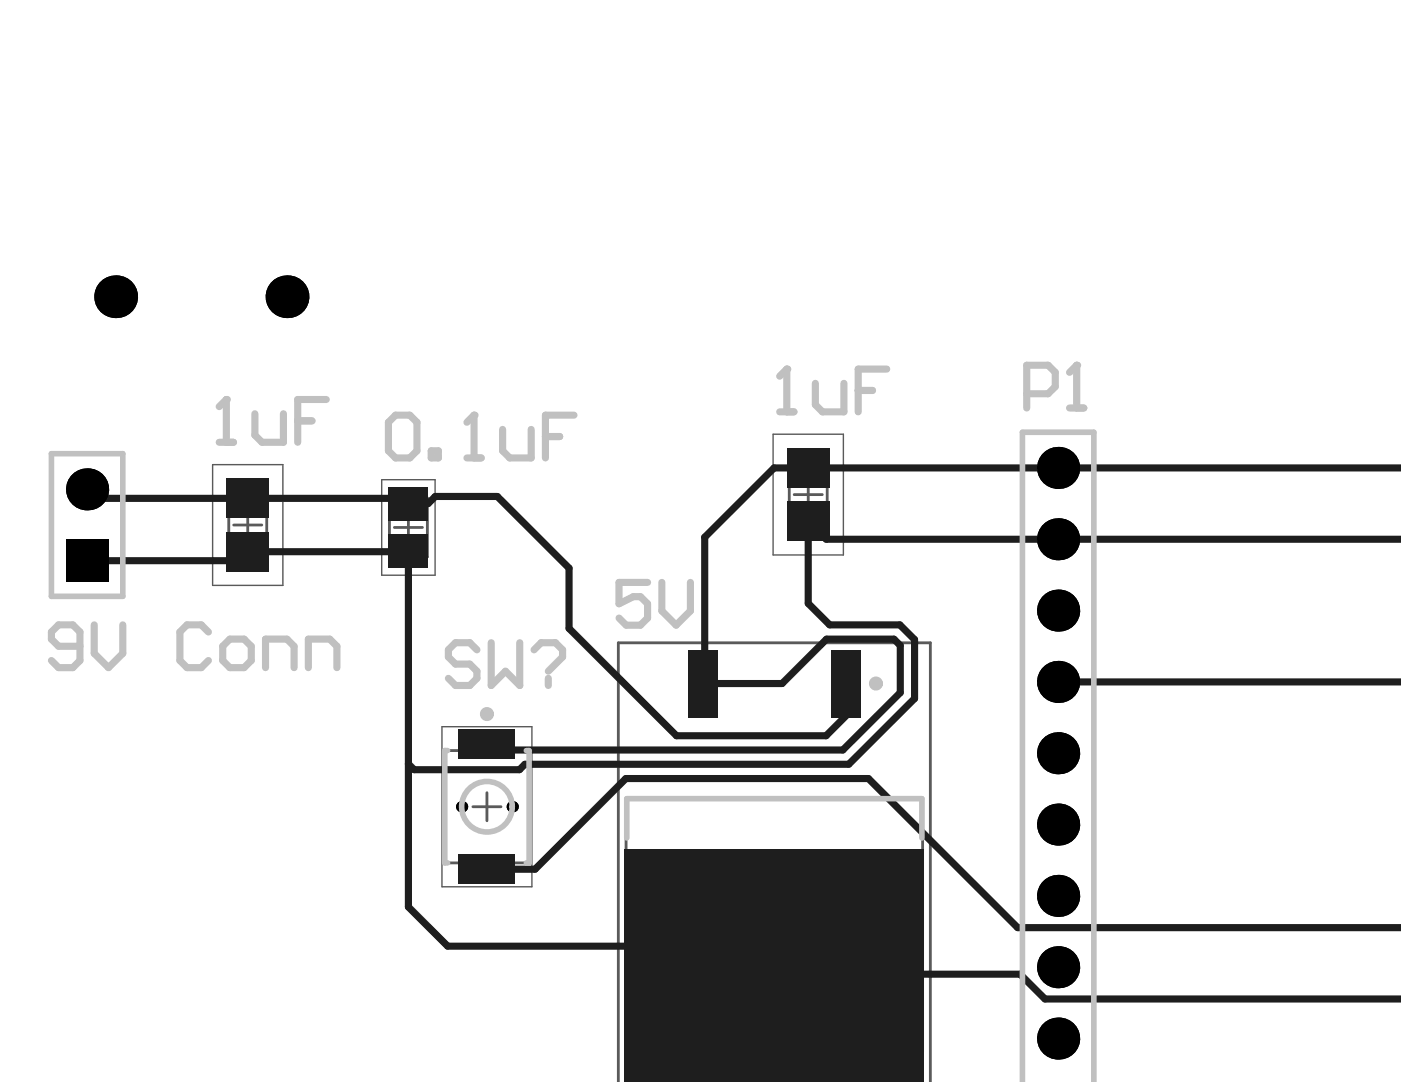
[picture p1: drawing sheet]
<svg xmlns="http://www.w3.org/2000/svg" width="186mm" height="144mm" viewBox="0 0 186 144" stroke-linecap="round" stroke-linejoin="round" font-family="sans-serif">
<g fill="none" stroke="#5a5a5a" stroke-width=".37">
<path d="M30.4 65.9h5.1v7.9h-5.1zM31.1 69.8h3.7M32.9 68v3.7M51.8 66.2h5v7.9h-5zM52.4 70.2h3.8M54.3 68.3v3.7M104.9 61.9h5.1v7.8h-5.1zM105.6 65.8h3.7M107.5 63.9v3.8M59.1 99.8h11.2v15h-11.2zM62.9 107.3h3.7M64.7 105.4v3.8"/>
<path d="M83.2 106.2h39.5v33.7h-39.5zM101.1 116.3h3.7M103 114.5v3.7M82.2 144v-58.5h41.5v58.5"/>
<circle cx="64.7" cy="107.3" r="3.4"/>
</g>
<path d="M102.8 57.8h9.3v16h-9.3zM28.3 61.8h9.3v16.1h-9.3zM50.7 63.8h7.1v12.7h-7.1zM58.8 96.7h11.9v21.3h-11.9z" fill="none" stroke="#5a5a5a" stroke-width=".19"/>
<g fill="#000">
<circle cx="15.4" cy="39.5" r="2.84"/>
<circle cx="38.2" cy="39.5" r="2.84"/>
<circle cx="11.6" cy="65.1" r="2.8"/>
<circle cx="140.7" cy="62.2" r="2.8"/>
<circle cx="140.7" cy="71.7" r="2.8"/>
<circle cx="140.7" cy="90.7" r="2.8"/>
<circle cx="140.7" cy="81.2" r="2.8"/>
<circle cx="61.4" cy="107.3" r=".75"/>
<circle cx="68.1" cy="107.3" r=".75"/>
<circle cx="140.7" cy="109.7" r="2.8"/>
<circle cx="140.7" cy="100.2" r="2.8"/>
<circle cx="140.7" cy="119.2" r="2.8"/>
<circle cx="140.7" cy="128.7" r="2.8"/>
<circle cx="140.7" cy="138.2" r="2.8"/>
</g>
<g fill="#000">
<path d="M8.8 71.8h5.6v5.6h-5.6z" fill-rule="evenodd"/>
<path d="M8.8 71.8h5.6v5.6h-5.6z" fill-rule="evenodd"/>
</g>
<path d="M11.6 74.6h20.1l1.2-1.2h20.5l.9-.9v48.1l5.2 5.3h43.5v3.7h32.6l3.3 3.3h47.4M11.6 65.1l1.2 1.2h40.8l.7 .7h2.6l1-1h8.2l9.6 9.6v8l14.2 14.3h19.9l2.9-2.9v-7.8M186.3 71.7h-76.5l-2.3-2.4v11l2.8 2.8h9.3l2 2v7.8l-8.8 8.8h-43l-.7 .7h-14l-.8-.8M186.3 62.2h-83.4l-9.2 9.3v15.7M93.5 90.9h10.5l5.9-5.9h9l.8 .9v6.2l-7.6 7.7h-46.1l-1.3-1.3M140.7 90.7h45.6M64.7 115.6h6.4l12.1-12h32.3l19.8 19.8h51" fill="none" stroke="#1e1e1e" stroke-width=".95"/>
<g fill="#1e1e1e">
<path d="M30.1 70.8h5.6v5.2h-5.6z" fill-rule="evenodd"/>
<path d="M30.1 63.7h5.6v5.2h-5.6z" fill-rule="evenodd"/>
<path d="M91.5 86.4h3.9v9h-3.9z" fill-rule="evenodd"/>
<path d="M61 113.7h7.5v3.9h-7.5z" fill-rule="evenodd"/>
<path d="M104.7 59.6h5.6v5.3h-5.6z" fill-rule="evenodd"/>
<path d="M61 97h7.5v4h-7.5z" fill-rule="evenodd"/>
<path d="M110.5 86.4h3.9v9h-3.9z" fill-rule="evenodd"/>
<path d="M104.7 66.7h5.6v5.3h-5.6z" fill-rule="evenodd"/>
<path d="M51.7 71.1h5.2v4.5h-5.2z" fill-rule="evenodd"/>
<path d="M51.7 64.7h5.2v4.5h-5.2z" fill-rule="evenodd"/>
<path d="M83 113h39.9v31h-39.9z" fill-rule="evenodd"/>
</g>
<path d="M6.8 60.4h9.5v18.9h-9.5zM59.5 99.8h-.4v15h.4M70 99.8h.3v15h-.3M83.3 111.5v-5.3h39.3v5.3M135.9 144v-86.5h9.5v86.5" fill="none" stroke="#c0c0c0" stroke-width=".75"/>
<path d="M29.1 58.8h1.9M30.1 53.1v5.7" fill="none" stroke="#c0c0c0" stroke-width=".95"/>
<circle cx="30.1" cy="53.1" r=".47" fill="#c0c0c0"/>
<path d="M30.1 53.1l-1 1M33.9 55v2.9l.9 .9h2.9v-3.8M39.6 56h1.9M43.4 53.1h-3.8v5.7M136.5 52.4h2.9l.9-1v-1.9l-.9-.9h-2.9v5.7M142.2 54.3h1.9M143.1 48.6v5.7M63.4 86.4l-.9-.9h-1.9l-1 .9v1l1 .9h1.9l.9 1v.9l-.9 1h-1.9l-1-1M65.3 85.5v5.7l1.9-1.9 1.9 1.9v-5.7M71 86.4l1-.9h1.8l1 .9v1l-1.9 1.9M72.9 90.2v1" fill="none" stroke="#c0c0c0" stroke-width=".95"/>
<circle cx="143.1" cy="48.6" r=".47" fill="#c0c0c0"/>
<path d="M103.7 54.8h1.9M104.6 49.1v5.7M143.1 48.6l-.9 .9" fill="none" stroke="#c0c0c0" stroke-width=".95"/>
<circle cx="104.6" cy="49.1" r=".47" fill="#c0c0c0"/>
<path d="M51.6 56.2l1-1h1.9l.9 1v3.8l-.9 .9h-1.9l-1-.9zM57.3 60h1v.9h-1zM63 55.2v5.7M104.6 49.1l-.9 .9M108.4 51v2.8l1 1h2.8v-3.8M114.1 51.9h1.9M117.9 49.1h-3.8v5.7M62.1 60.9h1.9" fill="none" stroke="#c0c0c0" stroke-width=".95"/>
<circle cx="63" cy="55.2" r=".47" fill="#c0c0c0"/>
<path d="M63 55.2l-.9 1M66.8 57.1v2.9l1 .9h2.8v-3.8M72.5 58.1h1.9M76.3 55.2h-3.8v5.7M86.1 77.5h-3.8v2.8l1.9-.9h.9l1 .9v1.9l-1 1h-1.8l-1-1M88 77.5v3.8l1.9 1.9 1.9-1.9v-3.8M10.6 86h-2.8l-1-1v-.9l1-1h1.9l.9 1v3.8l-.9 .9h-1.9l-1-.9M12.5 83.1v3.8l1.9 1.9 1.9-1.9v-3.8M27.7 84.1l-.9-1h-1.9l-1 1v3.8l1 .9h1.9l.9-.9M29.6 86l1-1h1.9l.9 1v1.9l-.9 .9h-1.9l-1-.9zM35.3 88.8v-3.8h2.9l.9 1v2.8M41 88.8v-3.8h2.8l1 1v2.8" fill="none" stroke="#c0c0c0" stroke-width=".95"/>
<g fill="none" stroke="#c0c0c0" stroke-width=".93">
<circle cx="64.7" cy="95" r=".47"/>
<circle cx="116.5" cy="90.9" r=".47"/>
</g>
<circle cx="64.7" cy="107.3" r="3.4" fill="none" stroke="#c0c0c0" stroke-width=".75"/>
</svg>
